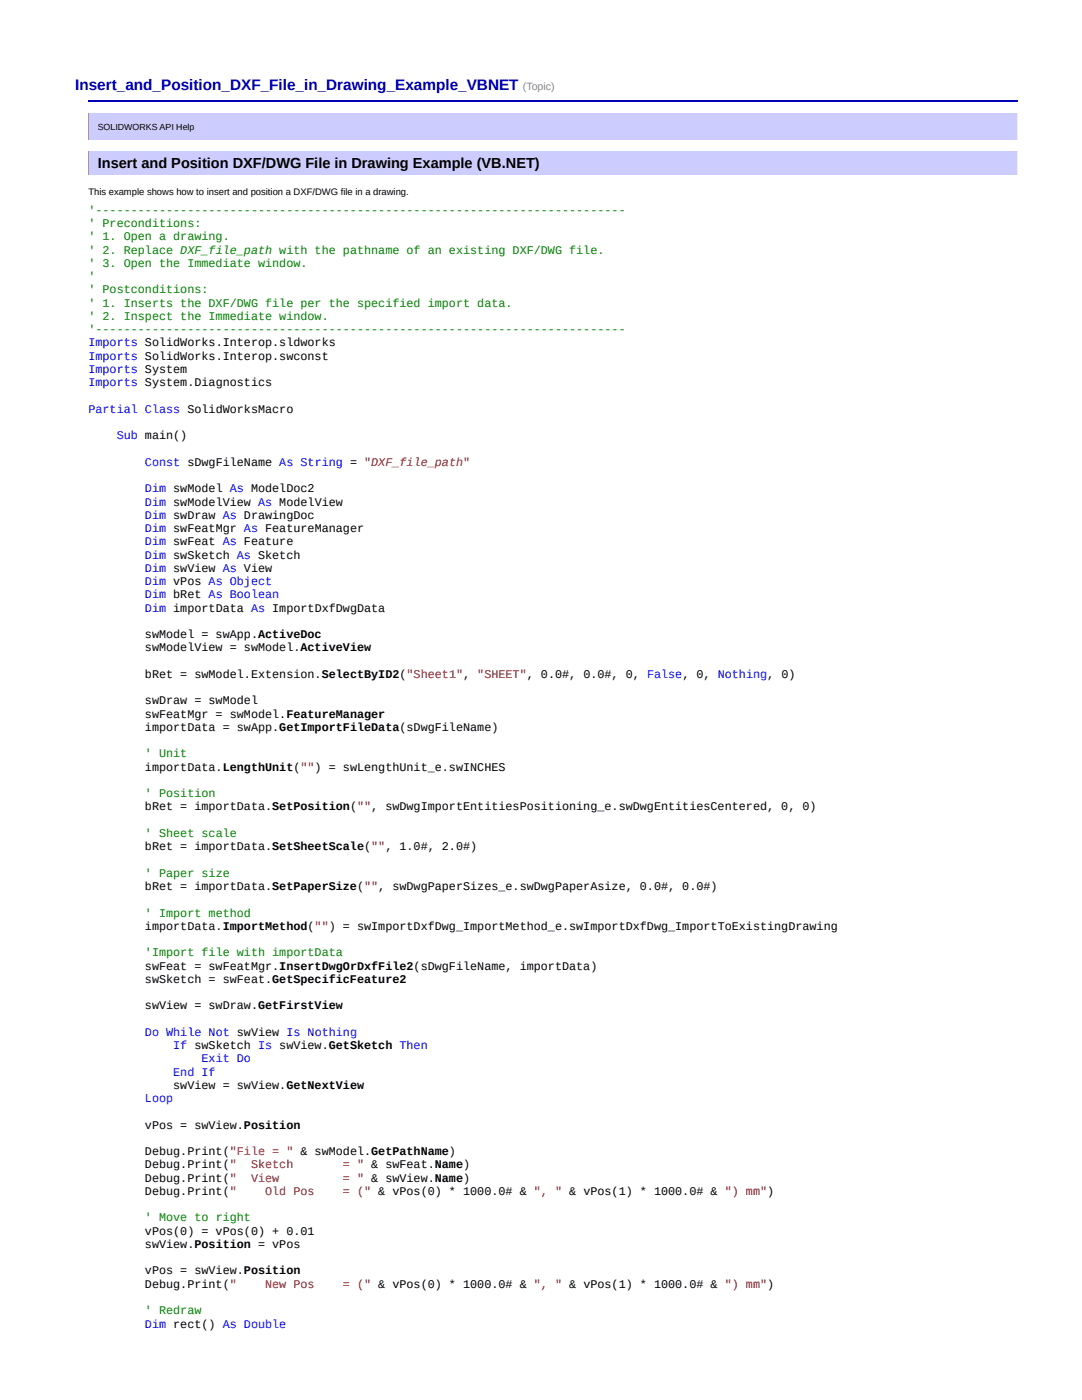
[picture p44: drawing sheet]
<svg xmlns="http://www.w3.org/2000/svg" width="216mm" height="279mm" viewBox="0 0 216 279" stroke-linecap="round" stroke-linejoin="round" font-family="sans-serif">
<defs><g id="words">
<text font-size="3.1" fill="#0000b9" x="15" y="18">Insert_and_Position_DXF_File_in_Drawing_Example_VBNET</text>
<text font-size="2.9" x="19.5" y="33.5">Insert and Position DXF/DWG File in Drawing Example (VB.NET)</text>
<g font-size="2.4" fill="#008000">
<text x="17.6" y="42.7">'---------------------------------------------------------------------------</text>
<text x="17.6" y="45.3">' Preconditions:</text>
<text x="17.6" y="48">' 1. Open a drawing.</text>
<text x="17.6" y="50.6">' 2. Replace DXF_file_path with the pathname of an existing DXF/DWG file.</text>
<text x="17.6" y="53.3">' 3. Open the Immediate window.</text>
<text x="17.6" y="55.9">'</text>
<text x="17.6" y="58.6">' Postconditions:</text>
<text x="17.6" y="61.2">' 1. Inserts the DXF/DWG file per the specified import data.</text>
<text x="17.6" y="63.9">' 2. Inspect the Immediate window.</text>
<text x="17.6" y="66.5">'---------------------------------------------------------------------------</text>
<text x="28.9" y="151.2">' Unit</text>
<text x="28.9" y="159.1">' Position</text>
<text x="28.9" y="167">' Sheet scale</text>
<text x="28.9" y="175">' Paper size</text>
<text x="28.9" y="182.9">' Import method</text>
<text x="28.9" y="190.9">'Import file with importData</text>
<text x="28.9" y="243.8">' Move to right</text>
<text x="28.9" y="262.3">' Redraw</text>
</g>
<g font-size="2.4" fill="#00f">
<text x="17.6" y="69.1">Imports SolidWorks.Interop.sldworks</text>
<text x="17.6" y="71.8">Imports SolidWorks.Interop.swconst</text>
<text x="17.6" y="74.4">Imports System</text>
<text x="17.6" y="77.1">Imports System.Diagnostics</text>
<text x="17.6" y="82.4">Partial Class SolidWorksMacro</text>
<text x="23.3" y="87.7">Sub main()</text>
<text x="28.9" y="93">Const sDwgFileName As String = &quot;DXF_file_path&quot;</text>
<text x="28.9" y="98.2">Dim swModel As ModelDoc2</text>
<text x="28.9" y="100.9">Dim swModelView As ModelView</text>
<text x="28.9" y="103.5">Dim swDraw As DrawingDoc</text>
<text x="28.9" y="106.2">Dim swFeatMgr As FeatureManager</text>
<text x="28.9" y="108.8">Dim swFeat As Feature</text>
<text x="28.9" y="111.5">Dim swSketch As Sketch</text>
<text x="28.9" y="114.1">Dim swView As View</text>
<text x="28.9" y="116.8">Dim vPos As Object</text>
<text x="28.9" y="119.4">Dim bRet As Boolean</text>
<text x="28.9" y="122.1">Dim importData As ImportDxfDwgData</text>
<text x="28.9" y="206.7">Do While Not swView Is Nothing</text>
<text x="34.6" y="209.4">If swSketch Is swView.GetSketch Then</text>
<text x="34.6" y="214.7">End If</text>
<text x="40.2" y="212">Exit Do</text>
<text x="28.9" y="220">Loop</text>
<text x="28.9" y="264.9">Dim rect() As Double</text>
</g>
<g font-size="2.4">
<text x="28.9" y="127.4">swModel = swApp.ActiveDoc</text>
<text x="28.9" y="130">swModelView = swModel.ActiveView</text>
<text x="28.9" y="135.3">bRet = swModel.Extension.SelectByID2(&quot;Sheet1&quot;, &quot;SHEET&quot;, 0.0#, 0.0#, 0, False, 0, Nothing, 0)</text>
<text x="28.9" y="140.6">swDraw = swModel</text>
<text x="28.9" y="143.2">swFeatMgr = swModel.FeatureManager</text>
<text x="28.9" y="145.9">importData = swApp.GetImportFileData(sDwgFileName)</text>
<text x="28.9" y="153.8">importData.LengthUnit(&quot;&quot;) = swLengthUnit_e.swINCHES</text>
<text x="28.9" y="161.7">bRet = importData.SetPosition(&quot;&quot;, swDwgImportEntitiesPositioning_e.swDwgEntitiesCentered, 0, 0)</text>
<text x="28.9" y="169.7">bRet = importData.SetSheetScale(&quot;&quot;, 1.0#, 2.0#)</text>
<text x="28.9" y="177.6">bRet = importData.SetPaperSize(&quot;&quot;, swDwgPaperSizes_e.swDwgPaperAsize, 0.0#, 0.0#)</text>
<text x="28.9" y="185.6">importData.ImportMethod(&quot;&quot;) = swImportDxfDwg_ImportMethod_e.swImportDxfDwg_ImportToExistingDrawing</text>
<text x="28.9" y="193.5">swFeat = swFeatMgr.InsertDwgOrDxfFile2(sDwgFileName, importData)</text>
<text x="28.9" y="196.1">swSketch = swFeat.GetSpecificFeature2</text>
<text x="28.9" y="201.4">swView = swDraw.GetFirstView</text>
<text x="34.6" y="217.3">swView = swView.GetNextView</text>
<text x="28.9" y="225.2">vPos = swView.Position</text>
<text x="28.9" y="230.5">Debug.Print(&quot;File = &quot; &amp; swModel.GetPathName)</text>
<text x="28.9" y="233.2">Debug.Print(&quot;</text>
<text x="28.9" y="235.8">Debug.Print(&quot;</text>
<text x="28.9" y="238.5">Debug.Print(&quot;</text>
<text x="28.9" y="246.4">vPos(0) = vPos(0) + 0.01</text>
<text x="28.9" y="249.1">swView.Position = vPos</text>
<text x="28.9" y="254.4">vPos = swView.Position</text>
<text x="28.9" y="257">Debug.Print(&quot;</text>
</g>
<g font-size="2.4" fill="#a31515">
<text x="50.1" y="233.2">Sketch</text>
<text x="68.4" y="233.2">= &quot; &amp; swFeat.Name)</text>
<text x="50.1" y="235.8">View</text>
<text x="52.9" y="238.5">Old Pos</text>
<text x="68.4" y="235.8">= &quot; &amp; swView.Name)</text>
<text x="68.4" y="238.5">= (&quot; &amp; vPos(0) * 1000.0# &amp; &quot;, &quot; &amp; vPos(1) * 1000.0# &amp; &quot;) mm&quot;)</text>
<text x="52.9" y="257">New Pos</text>
<text x="68.4" y="257">= (&quot; &amp; vPos(0) * 1000.0# &amp; &quot;, &quot; &amp; vPos(1) * 1000.0# &amp; &quot;) mm&quot;)</text>
</g>
<text font-size="2.1" fill="#888" x="104.3" y="18">(Topic)</text>
<text font-size="1.9" x="17.6" y="39">This example shows how to insert and position a DXF/DWG file in a drawing.</text>
<text font-size="1.8" x="19.5" y="25.9">SOLIDWORKS API Help</text>
</g></defs>
<path d="M17.6 20.1h185.6" fill="none" stroke="#0000b9" stroke-width=".35"/>
<path d="M17.6 22.6h185.6v5.3h-185.6z" fill="#ccf"/>
<path d="M203.1 22.6v5.3" fill="none" stroke="#eee" stroke-width=".2"/>
<path d="M17.7 22.6v5.3" fill="none" stroke="#9a9a9a" stroke-width=".2"/>
<path d="M17.6 30.2h185.6v4.7h-185.6z" fill="#ccf"/>
<path d="M203.1 30.2v4.7" fill="none" stroke="#eee" stroke-width=".2"/>
<path d="M17.7 30.2v4.7" fill="none" stroke="#9a9a9a" stroke-width=".2"/>
<path d="M17.6 40.7h185.6v226h-185.6z" fill="#fff"/>
<use href="#words"/>
</svg>
